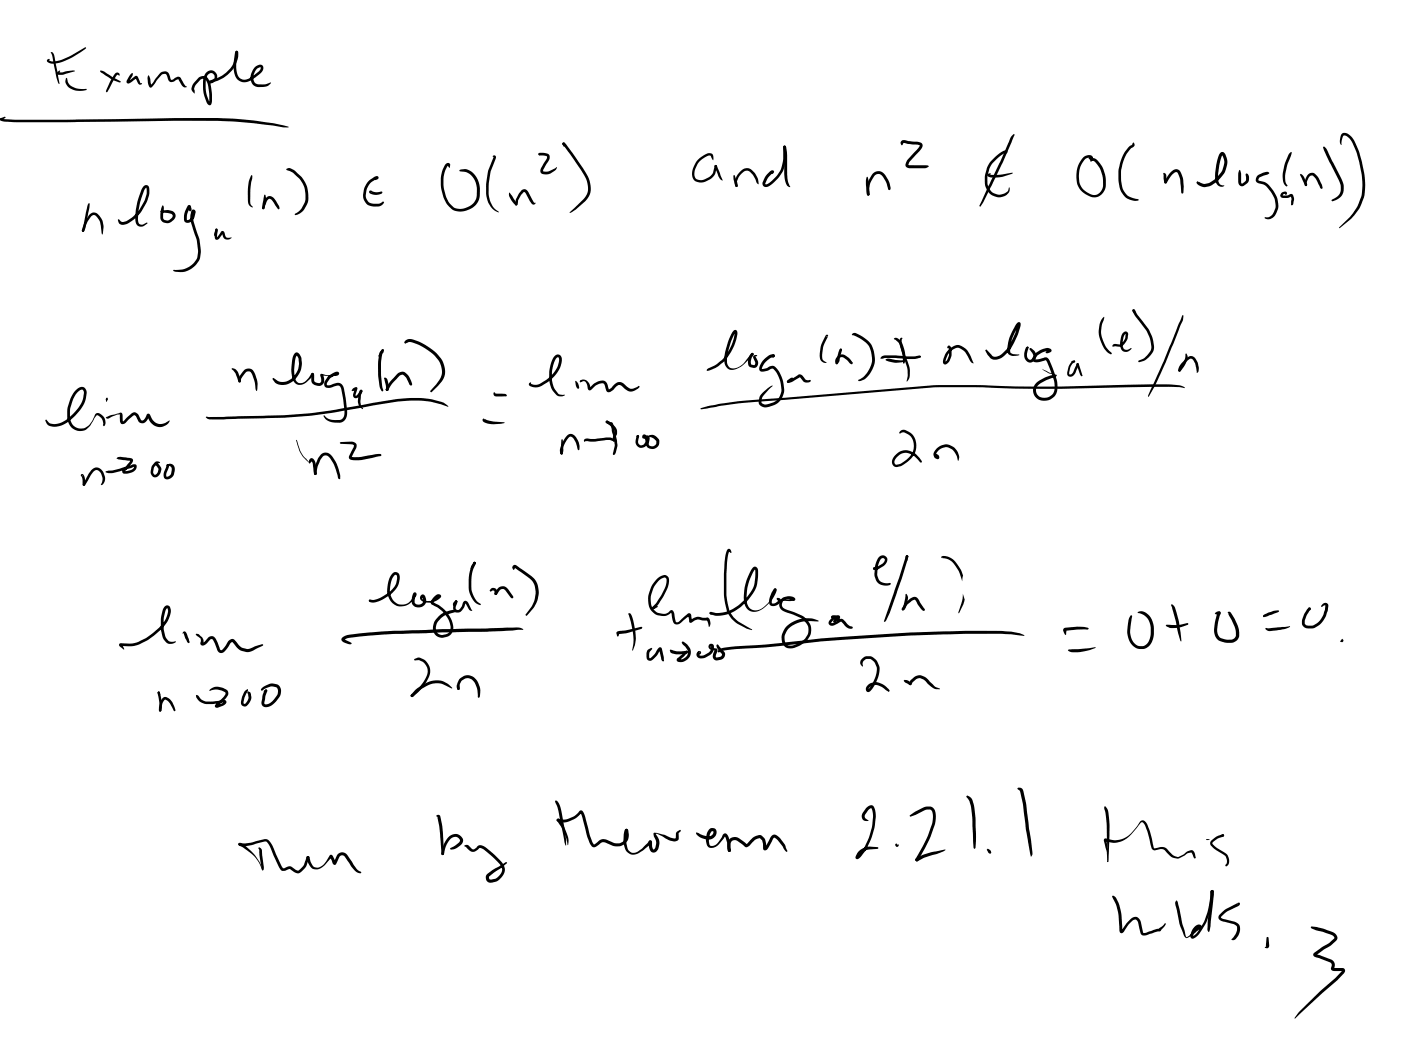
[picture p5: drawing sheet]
<svg xmlns="http://www.w3.org/2000/svg" width="108mm" height="81mm" viewBox="0 0 108 81" stroke-linecap="round" stroke-linejoin="round" font-family="sans-serif">
<g fill="#000">
<path d="M0 9.1l1.2 .1 10.5-.1a52.6 52.6 0 0 1 7.8 .2l1.6 .2 1.1 .3h-.4l-3.3-.4a60.7 60.7 0 0 0-6.8-.1l-10.5 .1h-1l-.2-.1zM0 9.1l.4-.1-.3 .3zM3.6 4.6l.2-.1v.1a1.1 1.1 0 0 0 1.1 0l1.7-1v.1l-.9 .6a2.51 2.51 0 0 1-1.9 .6l-.2-.2zM3.9 4.1l.2-.1 .1 .3 .4 2.2-.3-.5-.3-1.6zM4.4 5.6l.2-.2-.1 .3v-.1l1.3-.1-.6 .1a.89 .89 0 0 1-.8 .1zM5.1 6l.1 .3a.84 .84 0 0 0 .7 .5l.8 .1-.7 .1a.94 .94 0 0 1-1-.7zM6.9 16.5l.4-.1 .3 .2a1.26 1.26 0 0 1 .4 .9l-.1 .6-.2-1.1-.3-.4h-.2l-.5 .5-.2 .7h-.2l.3-.8zM6.8 15.7h.1v.3l-.3 1.5-.2 .4-.1-.1zM7.7 5.5h.3l1.3 .8h-.1l-.6-.2zM8.9 5.7l.2-.1 .1 .2h-.2l-.8 1.3v-.2zM11.1 14.4l.2-.1 .2 .2a1.81 1.81 0 0 1-.2 1.2 2.87 2.87 0 0 1-1.8 1.6 .34 .34 0 0 1-.4-.2v-.2l.4 .2a1.49 1.49 0 0 0 .9-.6 3.8 3.8 0 0 0 .9-1.6v-.4l-.2 .2a5.4 5.4 0 0 0-.5 2.3l.1 .2 .2 .1 .5-.1-.3 .2-.2 .1-.3-.1-.1-.2a4.8 4.8 0 0 1 .4-2.5zM10.1 5.7l.1-.1v.1l-.3 .6 .6-.5 .1 .1 .2 .5h.1a.15 .15 0 0 1-.2 .1 .15 .15 0 0 1-.1-.2l-.2-.3h.1l-.2 .2a.33 .33 0 0 1-.5 .1z"/>
<path d="M11.4 5.8l.2 .2 .1 .6h-.1l.8-1 .4-.1a.57 .57 0 0 1 .3 .6l.1 .1 .5-.3h.1l.6 .8h-.3l-.4-.6-.3 .2h-.3l-.4-.6h-.2l-.5 .5a.5 .5 0 0 1-.5 .5l-.1-.4zM12.4 16.2l.1 .1-.1 .1zM12.5 15.8l.1 .2v.8l.1 .1a.42 .42 0 0 0 .5-.1l.1-.2-.1-.1-.8-.1v-.1l.5-.1 .4 .1 .2 .3v.3a.58 .58 0 0 1-.8 .3 .58 .58 0 0 1-.3-.8zM14.5 15.8h.1l.1 .2a.15 .15 0 0 1 .1 .2 .15 .15 0 0 1-.3 0v-.2h.1l-.2 .5v.5l.3-.2 .2-.5v.1a2.23 2.23 0 0 0 .3 1.6l.2 .4 .1 .9a1.61 1.61 0 0 1-2.1 1.6l-.1-.1h.2a1.67 1.67 0 0 0 1.7-.9l.1-.6-.2-.9a3.4 3.4 0 0 1-.4-1.9v-.2a.19 .19 0 0 1 .3-.1 .19 .19 0 0 1 0 .3v.2a.47 .47 0 0 1-.3 .4 .47 .47 0 0 1-.5-.1v-.1a1.61 1.61 0 0 1 .3-1.1zM15.3 6a.57 .57 0 0 1 .6-.1 .57 .57 0 0 1 .3 .6l.1 1.3a.23 .23 0 0 1-.1 .3 .23 .23 0 0 1-.3-.3 2.25 2.25 0 0 1 0-2.2 .48 .48 0 0 1 .5-.1 .48 .48 0 0 1 .3 .4v.2l-.2 .2a.32 .32 0 0 1-.4 0l.4-.3v-.2l-.2-.2-.3 .2a2.65 2.65 0 0 0 .1 2.1v-.6l-.1-.7-.2-.5h-.3l-.4 .4-.1 .3v.4l-.2-.2v-.5zM18.2 3.9a.57 .57 0 0 1 .1 .8 2.58 2.58 0 0 1-1.5 1.5l-.7 .2a.3 .3 0 0 1 .4-.3l.9-.5a1.96 1.96 0 0 0 .7-1.1l.1-.4zM16.6 17.6h.1a.51 .51 0 0 1-.1 .6l-.1-.1zM16.6 17.6a.16 .16 0 0 1 .2 .1 .16 .16 0 0 1 0 .2l-.1 .4 .3-.3a.17 .17 0 0 1 .1-.2 .17 .17 0 0 1 .2 .2l.1 .3h.4a.37 .37 0 0 1-.3 .2 .37 .37 0 0 1-.3-.3l-.1-.2h.1l-.5 .5a.25 .25 0 0 1-.2-.4zM18.1 4l.1-.1 .1 .1-.1 .7a1.18 1.18 0 0 0 .4 1.4h.3l.3-.1 .8-.5 .1-.3-.3 .1-.2 .4a.51 .51 0 0 0 .3 .8l1-.1a.68 .68 0 0 1-.6 .3h-.4a.71 .71 0 0 1-.5-1.1l.1-.2a.62 .62 0 0 1 .7-.4l.1 .1a.43 .43 0 0 1-.2 .5l-.8 .6a.86 .86 0 0 1-.9 0 .86 .86 0 0 1-.4-.9zM19.3 13.5h.1l-.1 1.1v1l.2 .4h-.1a.5 .5 0 0 1-.3-.5v-1.3zM20.5 15.2l.3-.1 .3 .1 .4 .9h-.1l-.4-.6-.2-.2-.2 .2-.2 .6h-.2l.2-.6zM20.2 16h.1v.1h-.1z"/>
<path d="M20.4 15h.1v.4l-.1 .6-.1 .1-.1-.1zM22 13.1l.3-.2 .1 .1 .8 .6a2.17 2.17 0 0 1 .4 2.2l-.4 .5a.45 .45 0 0 1-.5 .2l.5-.4 .2-.4a1.98 1.98 0 0 0-.4-2l-.5-.4zM28.5 14.7l.2 .1-.1 .1v-.2l.4 .1h.4a.49 .49 0 0 1-.5 .2l-.4-.1zM28.4 13.9l.4-.2a.18 .18 0 0 1 .2-.2 .18 .18 0 0 1 .1 .3l-.2 .1v-.1l.1-.1v.1l-.4 .3a1.39 1.39 0 0 0-.4 1v.2a.56 .56 0 0 0 .6 .4h.4l.3-.2 .1 .1-.3 .3h-.5a.92 .92 0 0 1-.7-1.3zM34.3 12.6h.2h.2v.3l-.2-.2v.1a2.66 2.66 0 0 0 .5 3.2 1.28 1.28 0 0 0 1.7-.9v-.6a1.24 1.24 0 0 0-1.2-1.3h-.1l.1-.1a1.27 1.27 0 0 1 1.5 1.3v.7a1.44 1.44 0 0 1-2.4 .8 2.95 2.95 0 0 1-.3-3.3zM38 12a.17 .17 0 0 1 .2 0 .17 .17 0 0 1 0 .3 5.4 5.4 0 0 0-.6 2.6l.2 .7a1.32 1.32 0 0 0 .6 .7v.1a1.3 1.3 0 0 1-.8-.8 4.7 4.7 0 0 1 0-2.5l.5-1zM39.2 14.9l.6 .8v.1a.93 .93 0 0 1-.6-.7zM40.2 14.7l.2-.1 .2 .1 .5 .9h.2l-.1 .1-.1 .1-.1-.1-.6-.9-.5 .6v.4h-.2l.1-.5zM41.5 11.8h.6l.2 .2v.3l-.5 .9h.5l.6-.3-.1 .2-.4 .3a.49 .49 0 0 1-.8-.2l.1-.2 .5-.9-.7-.2zM41.5 11.8l.3 .1-.2 .1zM43.4 11h.1v.2h-.1zM43.4 11l.1 .1v.2l-.2-.2z"/>
<path d="M43.4 11h.1l.1 .1 1.5 2.2a1.67 1.67 0 0 1 0 2.2l-.7 .6-.5 .3 1-1a1.48 1.48 0 0 0 .1-2l-1.6-2.2zM53.8 12.3l.1-.1a1.17 1.17 0 0 1 .8-.4 .35 .35 0 0 1 .2 .5l-.1-.3h-.2a1.28 1.28 0 0 0-.9 1.8l.4 .1 .6-.3 .2-.3 .2-.5v-.1l.1 .1-.1 .5a1.13 1.13 0 0 1-.7 .7 .73 .73 0 0 1-1-.2 .73 .73 0 0 1 0-.9zM55.1 12.7l.1 .1 .5 1.1a.5 .5 0 0 1-.4-.6zM56.6 13.5l.2 .6v.2v.1l-.2-.1-.1-.5zM57.1 13.2a.6 .6 0 0 1 .9-.1 1.32 1.32 0 0 1 .4 .9v.2l-.4-.8-.3-.2h-.2l-.6 .4-.1 .4v.3v.1l-.1-.1a1.13 1.13 0 0 1 .4-1.1zM60.4 11.2h.1l.1 .1a2.91 2.91 0 0 1-1 2.8 .55 .55 0 0 1-.8 .2 .9 .9 0 0 1 .3-.8l.1-.2a.2 .2 0 0 1 .2-.2 .2 .2 0 0 1 .2 .2l-.1 .1v-.2v.1l-.3 .4-.2 .4 .1 .1a2.49 2.49 0 0 0 1.2-2.7zM60.4 11.2h.1v.2h-.1zM60.4 11.2l.2 .1v.4l.1 1.8 .1 .7a.09 .09 0 0 1 .1 .1 .09 .09 0 0 1-.1 .1l-.2-.2-.1-.4zM67.2 13.4a.6 .6 0 0 1 1 .1l.4 .7a.31 .31 0 0 1-.1 .5l-.5-1.1-.3-.2-.2 .1a1.68 1.68 0 0 0-.5 1.3v.2a.26 .26 0 0 1-.2-.4 2.01 2.01 0 0 1 .4-1.2zM66.8 13.6l.2 1.2a.14 .14 0 0 1 0 .2 .14 .14 0 0 1-.2 0l-.1-1.1zM69.5 10.8h.2l1 .1 .4 .2a.64 .64 0 0 1-.4 .7l-.6 .6-.1 .3h1.4l.2 .1-.3 .2h-1.2a.33 .33 0 0 1-.3-.3 .33 .33 0 0 1 .1-.4l1-1.1-1.3-.2-.1 .2-.1-.2zM76.1 13.4h.2l-.1 .1v-.1l.7 .1 1.1-.2-.7 .3-.5 .1-.6-.1-.1-.1z"/>
<path d="M76.5 12.3a1.82 1.82 0 0 1 1-.7l.1 .1-.1 .1v-.1v.1a2.11 2.11 0 0 0-1 .8l-.2 .3-.2 .5v.8a.92 .92 0 0 0 .6 .7 .92 .92 0 0 0 1-.2l.1-.3v.4a1.05 1.05 0 0 1-1.2 .3 1.05 1.05 0 0 1-.7-1v-.6l.1-.5zM78 10.5l.1-.2 .1 .1-1.8 3.9-.9 1.6v-.1zM83.5 12.1l.2-.1a.31 .31 0 0 1 .4 0 .31 .31 0 0 1 0 .4h-.1v-.2h-.3a1.77 1.77 0 0 0 0 2.6 .74 .74 0 0 0 .8 .2 .74 .74 0 0 0 .5-.7 2.14 2.14 0 0 0-.7-1.9l-.3-.1a.1 .1 0 0 1-.1-.1 .11 .11 0 0 1 .2-.1l.3 .1a2.35 2.35 0 0 1 .8 2.3 .95 .95 0 0 1-.7 .7 .95 .95 0 0 1-1-.3 1.97 1.97 0 0 1 0-2.8zM87 11.3l.2-.1 .1-.2 .1 .2-.2 .2a2.45 2.45 0 0 0-.8 1.7 2.45 2.45 0 0 0 .4 1.9l1 .4a1.36 1.36 0 0 1-1.6-1.6 3.4 3.4 0 0 1 .8-2.5zM89.6 13.4l.1-.1 .2 .2v.6a.28 .28 0 0 1-.2-.4zM90.2 13.3l.4-.3 .4 .3a2.44 2.44 0 0 1 .2 1.5l-.1 .1-.1-.1a2.8 2.8 0 0 0-.2-1.4l-.2-.1h-.1l-.6 .8h-.2v-.1zM94 11.8l.2-.1a1.26 1.26 0 0 1 0 1.8 1.57 1.57 0 0 1-1.6 .9l-.3-.2-.1-.2h.1l.3 .1a.74 .74 0 0 0 .8-.1 1.54 1.54 0 0 0 .8-2l-.2 .7-.1 1.1a.39 .39 0 0 0 .3 .5h.1a.11 .11 0 0 1-.1 .1 .11 .11 0 0 1-.1 0l-.3-.2a1.18 1.18 0 0 1-.2-1l.2-.9zM95.5 13.1l.1 .3 .1 .8 .3-.3v-.4a.17 .17 0 0 1 .2-.1 .17 .17 0 0 1 0 .3v.1a.71 .71 0 0 1-.5 .6l-.2-.2a1.55 1.55 0 0 1 0-1.1zM96.9 13.5l.6-.2h.3l-.8 .4v.2h.1a1.93 1.93 0 0 1 1.4 1.8v.3l-.2 .4a.59 .59 0 0 1-.9 .4l.1-.1a.51 .51 0 0 0 .6-.3l.2-.4a1.99 1.99 0 0 0-.8-1.7l-.4-.2a.34 .34 0 0 1-.3-.2 .34 .34 0 0 1 .1-.4zM98.7 14.9l.3-.1h.2l-.1 .2-.1-.1-.2 .2 .8-.1 .1 .3-.1 .5h-.1v-.7l-.3 .2-.4-.1-.2-.1zM99.4 11.8h.1v.2a2.66 2.66 0 0 0-.4 2.2l.1 .1-.1 .1a.95 .95 0 0 1-.2-1.1l.1-.8zM100.2 13.4l.3 .3 .2 .4v.2h-.1l-.4-.8z"/>
<path d="M100.8 13.4l.2-.1a.55 .55 0 0 1 .6 .4l.3 .6v.2h-.2l-.3-.7-.3-.3-.3 .2-.1 .3v.3a.19 .19 0 0 1-.2-.1 .19 .19 0 0 1 0-.2zM100.6 14.2h.1v.1h-.1zM101.9 11.4l.2-.1 .1 .2 1.2 2.3a1.11 1.11 0 0 1-.7 1.7l-.1-.1 .3-.1a.96 .96 0 0 0 .3-1.4zM103.4 10.3l.1-.1a1.01 1.01 0 0 1 1 .9 7.3 7.3 0 0 1 .6 4.1 3.9 3.9 0 0 1-1 1.7l-.8 .6h-.1a5.7 5.7 0 0 0 1.4-1.6 4 4 0 0 0 .2-2.8l-.3-1.4-.5-1-.2-.2-.3-.1-.1 .8a.75 .75 0 0 1 0-.9zM3.5 32.4l.1-.1 .3 .3a1.51 1.51 0 0 0 1.4-.4 2.44 2.44 0 0 0 1.2-2l-.2-.2a1.33 1.33 0 0 0-.7 1l-.2 .5v.6a.86 .86 0 0 0 1.2 .9 1.75 1.75 0 0 0 .7-1l.2-.2a.72 .72 0 0 1 .6 1h-.1l-.1-.1a.67 .67 0 0 0-.3-.7h-.2l-.4 .8-.3 .3a1.01 1.01 0 0 1-1.5-1 2.76 2.76 0 0 1 .7-2.1l.4-.2a.43 .43 0 0 1 .4 .6 3.1 3.1 0 0 1-2.5 2.5 .58 .58 0 0 1-.6-.3zM6.3 36.6a.43 .43 0 0 1 .3 .6l-.1 .2h-.1l-.1-.7 .1-.1-.1 .1zM7.1 36.2a.54 .54 0 0 1 .5-.2 .54 .54 0 0 1 .4 .5l.1 .2a.39 .39 0 0 1-.3 .6l.1-.5-.2-.4-.3-.2-.4 .3-.4 .9h-.2v-.1zM9 35.3l.3-.1 .7 .1a.2 .2 0 0 1 .2 .1 .2 .2 0 0 1 0 .2l-.6 .7 .6-.2 .1-.2 .1 .1-1 .3a1.6 1.6 0 0 1-1.3 .1l2-.6a.27 .27 0 0 1 .4 .1 .27 .27 0 0 1-.1 .4l-.6 .2a.29 .29 0 0 1-.4-.1l.1-.2 .6-.7-1-.1-.1-.1zM8.2 32.1l1.1-.3 .1 .1 .1 .6 .6-.6a.39 .39 0 0 1 .4-.1 .39 .39 0 0 1 .3 .4l.1 .2h.1l.4-.5 .3 .3a.86 .86 0 0 0 1.4 .2 .86 .86 0 0 1-.9 .5 .86 .86 0 0 1-.7-.6l-.1-.2h.1l-.3 .4-.1 .1h-.3l-.5-.6-.7 .7a.22 .22 0 0 1-.4-.2v-.6l-.2 .1-.7 .3-.1-.1zM12 35.7h.1v.1h-.1zM12 35.7h.1v.2zM11.9 35.6h.2h.2l-.4 .4-.1 .4 .1 .2 .2-.2 .1-.2-.2-.4a.15 .15 0 0 1 .1-.1 .15 .15 0 0 1 .2 .1l.1 .3v.4l-.3 .2-.3 .1-.2-.4 .1-.5z"/>
<path d="M12.9 35.8h.1v.1l-.1 .1zM12.9 35.8a.18 .18 0 0 1 .2 .1 .18 .18 0 0 1-.1 .2l-.2 .4v.2h.2l.2-.2v-.5l-.3-.2 .2-.1a.41 .41 0 0 1 .4 .6l-.1 .3-.2 .2-.3 .1h-.2l-.1-.4zM15.9 32.1l4.6-.1a40.3 40.3 0 0 0 8.2-1l2.6-.3h1.8a2.52 2.52 0 0 1 1.3 .5l.1 .1-1.4-.4h-1.8l-5.8 .9a33.1 33.1 0 0 1-5.1 .4l-4.2 .1h-.2l-.1-.1zM17.8 28.4h.3l.2 .2 .2 .8h-.1l-.3-.6zM18.8 28.5l.3-.1a.44 .44 0 0 1 .5 .2 1.99 1.99 0 0 1 .2 1.5l-.1-.1-.1-.7-.3-.7h-.2l-.2 .1-.3 .5-.1 .2a.18 .18 0 0 1-.1 0 .18 .18 0 0 1 0-.2zM22.7 27.2a.4 .4 0 0 1 .4 .1 .4 .4 0 0 1 .1 .4 1.53 1.53 0 0 1-1.9 1.8l-.3-.3 .1-.1 .5 .3a1.41 1.41 0 0 0 1.3-1.9l-.1-.1-.1 .9a1.12 1.12 0 0 0 .3 1.2h.1a1.12 1.12 0 0 0 .9-.8l.2 .1v.1l-.6 .6-.3 .1a.63 .63 0 0 1-.8-.7v-1.2zM23.9 35.3a.34 .34 0 0 1 .4 .5l.1 .8a.31 .31 0 0 1-.3-.5l-.1-.6h.1l-.2 .2h-.1zM22.8 33.9l.4 1 .7 .8-.8-.8zM24 28.8h.2v.5l.1 .1 .4 .1v-.3a.2 .2 0 0 1 0-.3 .2 .2 0 0 1 .2-.1 .97 .97 0 0 0 1 0l.1 .1-.6 .3-.2 .5h.2l.6-.2 .4 .2 .1 .2 .2 1.7a.72 .72 0 0 1-.5 1l-.9-.2-.4-.4h.1l.4 .3 .4 .1 .5-.1 .2-.2v-.4l-.2-1.8-.2-.2-.4 .1a.45 .45 0 0 1-.7-.1v-.1a1.18 1.18 0 0 1 1-1 .19 .19 0 0 1 .1 .3 .19 .19 0 0 1-.3 .1h-1l.1-.1 .1 .2v.4l-.2 .2h-.3l-.3-.1-.2-.1zM24.7 35a.57 .57 0 0 1 .9 .2 2.49 2.49 0 0 1 .6 1.6l-.1 .1-.1-.1a3.5 3.5 0 0 0-.6-1.6 .32 .32 0 0 0-.6 0l-.1 .3-.3 .7a.25 .25 0 0 1-.2 .4 2.1 2.1 0 0 1 .5-1.6zM26.2 34.1l.9-.1 .3 .2 .1 .3-.4 .7h.7l1.4-.2 .2 .1-.7 .2-1.3 .2a.31 .31 0 0 1-.4 0 .31 .31 0 0 1-.1-.4l.4-.8zM27.2 30v-.1a.16 .16 0 0 1 .2-.1 .16 .16 0 0 1 .1 .2l-.1 .5 .4-.4h.1v.1l-.3 .4-.2 .1-.2-.1v-.2l.2-.5v.1l-.2 .1h-.1z"/>
<path d="M27.8 30.1h.1v.1h-.1zM27.8 30.1h.1l-.1 .9 .1 .5-.2-.2-.1-.3v-.7zM29.4 26.9a.11 .11 0 0 1 .2 .1 .14 .14 0 0 1-.2 .2l-.1 .2-.2 .1zM29.4 27l.1-.1 .1 .1-.2 1v.9l.1 1.2v.1l-.3-.4-.1-1.4a2.24 2.24 0 0 1 .2-1.3zM29.6 29.1a.59 .59 0 0 1 .4 .7l-.1 .3h-.1l-.2-1zM30.6 28.8a.49 .49 0 0 1 .6-.1l.3 .3 .2 .7-.1-.1-.3-.5-.3-.2-.2 .1-.5 .5-.4 .6h-.2v-.1l.2-.4zM31.2 26.2l.2-.1a3.6 3.6 0 0 1 2.8 2.1l.1 .5-.1 .4-.5 .6-.5 .5v-.1l.7-.8a1.69 1.69 0 0 0-.9-2.3l-.3-.2a2.21 2.21 0 0 0-1.2-.4l-.3 .1-.1-.1zM37.2 32.3l.1-.1 .7 .3 .9 .1-.9 .1a.78 .78 0 0 1-.8-.3zM38 30.3l.1-.1 .1 .1 .7 .1 .2 .1h-.1h-.8h-.1zM42.7 27.4l.3-.1a.47 .47 0 0 1 .2 .8 2.58 2.58 0 0 1-2.1 1.7 .21 .21 0 0 1-.3-.1 .21 .21 0 0 1 .1-.2v.1h.5a2.86 2.86 0 0 0 1.6-1.4l.1-.5-.1-.2a.97 .97 0 0 0-.4 .9l-.1 .8a1.67 1.67 0 0 0 .5 1.1l.5 .2a.54 .54 0 0 1-.6-.1 1.91 1.91 0 0 1-.6-1.8l.2-.7zM43.7 33.6l.3-.2 .3 .2a1.28 1.28 0 0 1 .3 1v.1h-.1l-.1-.6-.3-.4h-.2l-.2 .2a1.35 1.35 0 0 0-.3 1l-.1 .1a.32 .32 0 0 1-.1-.5l.2-.5zM43.2 34.9l.1-.1v.2h-.1z"/>
<path d="M43.3 33.9h.1v.8l-.1 .3a.17 .17 0 0 1-.1-.1 .17 .17 0 0 1 0-.2zM44.4 29.3l.2 .3v.3l-.1 .1-.1-.3zM44.7 29.3l.2-.1 .3 .1 .2 .3 .1 .3h-.1a1.46 1.46 0 0 1 .9-.6h.2l.2 .2 .2 .5 .5-.4 .3-.2 .3 .1 .6 .5 .6-.3 .1 .1-.4 .3-.3 .1-.3-.1-.5-.4h-.1l-.7 .5a.26 .26 0 0 1-.3-.3l-.1-.3-.2-.1-.5 .2-.3 .2a.2 .2 0 0 1-.2 .2 .2 .2 0 0 1-.1-.3l-.2-.4h-.2l-.2 .1zM44.7 29.3l.1 .1-.1 .1v-.1zM44.7 29.4v-.1l.1 .1-.1 .1zM45 33.9l2-.2 .4 .2-.1 .1-.5-.1-1 .1h-.7zM46.7 32.4h.1v.2h-.1zM46.7 32.4l.5 .2 .1 .4 .3 1.3-.1 .6-.2 .2-.1-.1 .2-.7-.4-1.6h.1l-.4-.1zM46.7 32.4h.1l.2 .1 .5 .5v.4l-.1 .4a.13 .13 0 0 1 0 .2 .13 .13 0 0 1-.2-.1l.1-.7-.6-.6zM49.1 33.6l.1-.1v.2h-.1zM49.1 33.6h.1v.5l.2 .2 .2-.1 .1-.1-.1-.4 .4-.1v.7a.34 .34 0 0 0 .6-.2v-.1l-.6-.4 .1-.1h.2l.3 .2 .2 .2v.3a.51 .51 0 0 1-.5 .4 .51 .51 0 0 1-.5-.4l.1-.5-.2 .1a.17 .17 0 0 1-.2-.1 .17 .17 0 0 1 .2-.2 .17 .17 0 0 1 .1 .1l.1 .3v.3a.48 .48 0 0 1-.6 .3 .48 .48 0 0 1-.3-.6zM54 31.4l1.4-.3 1.4-.2 15.1-1.2 9.8 .1 8.3-.2 .9 .1 .4 .2-2.6-.1-7 .2-9.8-.2-14.7 1.3-3.2 .4z"/>
<path d="M56.5 25.5a.21 .21 0 0 1 .3 0 .21 .21 0 0 1 0 .3 3.6 3.6 0 0 1-1.7 2.6l-.4 .1h-.3l.1-.1 .8-.4a3.6 3.6 0 0 0 1.3-2.3v-.1h.1l-.4 .7-.2 .6a1.23 1.23 0 0 0 .1 1.4 1.02 1.02 0 0 0 1.2-.5l.5-.6h.1v.2l-.8 .8a.87 .87 0 0 1-1.2 .1 1.48 1.48 0 0 1-.1-1.4l.2-.7zM57.9 27.2h.1l.1 .1-.2 .5v.3h.2l.1-.1-.2-.5 .1-.1h.3l-.2 .1 .2 .3a.36 .36 0 0 1 0 .4 .36 .36 0 0 1-.4 .1l-.3-.1-.1-.2 .1-.5zM59.3 27.5l.3-.2a.14 .14 0 0 1 0 .2 .14 .14 0 0 1-.2 0zM58.9 27.7a.78 .78 0 0 1 .8-.4v.2l-.3 .1-.3 .2-.4 .6 .6-.2a.39 .39 0 0 1 .5 .2 2.05 2.05 0 0 1 .2 2.6l-.4 .2-.5 .2a.48 .48 0 0 1-.6-.5l.1-.5 .9-.7-.7 .8-.1 .5 .3 .2 .6-.2a1.08 1.08 0 0 0 .6-1 2.15 2.15 0 0 0-.6-1.6l-.4 .1a.45 .45 0 0 1-.7 0l.1-.4zM60.7 29.3h.1h-.1l.8-.4a.26 .26 0 0 1 .4 .1l.2 .3h.4a.36 .36 0 0 1-.7 0l-.2-.2-.7 .4a.13 .13 0 0 1-.2 0 .13 .13 0 0 1 0-.2zM60.7 29.3l.3-.2 .2 .1-.5 .3-.1-.1zM63.6 25.8h.2v.1l-.1 .1v-.1h.1l-.4 .8-.1 .7a.45 .45 0 0 0 .4 .5 .5 .5 0 0 1-.5-.2 .5 .5 0 0 1 0-.5l.1-.6zM64.5 27.5a.48 .48 0 0 1 .6-.1l.4 .3 .2 .3a.44 .44 0 0 1-.5-.3l-.2-.2h-.3l-.1 .2-.1 .2v.1a.28 .28 0 0 1-.2-.2 .28 .28 0 0 1 .2-.3zM64.7 26.9h.2l-.1 .1zM64.7 26.9h.2l-.2 .8a.33 .33 0 0 1-.3 .3zM65.7 25.7h.1a1.93 1.93 0 0 1 1.4 2.8 1.2 1.2 0 0 1-1 .9l-.1-.1 .1-.1a1.78 1.78 0 0 0 1-1.2v-.5a1.9 1.9 0 0 0-1.5-1.7zM67.9 27.5l.3-.1h.8l.9 .1 1-.1 .1 .1-.4 .2h-.7l-.9-.1h-1.1z"/>
<path d="M68.2 27.7l.3-.1 1.3 .2-.3 .1-.5 .1zM68.9 26.1a.5 .5 0 0 1 .7 .5l.2 .8-.2 .6-.1-.7a1.32 1.32 0 0 0-.5-1.1zM69.4 33.2l.3-.1a1.38 1.38 0 0 1 .9 1.3 1.38 1.38 0 0 1-.8 1.3l-.4 .2-.4 .1-.2-.1-.1-.3a1.11 1.11 0 0 1 1.5-.8 1.6 1.6 0 0 1 .8 .7v.1h-.1a1.56 1.56 0 0 0-1-.7 .95 .95 0 0 0-1 .6v.2l.2 .1a1.45 1.45 0 0 0 1.1-2.1l-.5-.4-.4 .1zM69.4 26.1h.1v.4l.3 1a2.3 2.3 0 0 1 .3 1.6l-.2 .3v-.9l-.6-1.9zM70.8 27.5l.1-.1 .1 .1-.1 .1zM70.8 27.5h.1h-.1zM72.2 34.6l.1-.1a1 1 0 0 1 .9-.2 1 1 0 0 1 .7 1.2l-.2-.4a.98 .98 0 0 0-.7-.6h-.4l-.3 .2-.2 .3 .2 .2-.1 .1-.2-.3h.1l.3 .2a.2 .2 0 0 1-.2 .2 .2 .2 0 0 1-.2-.2 .51 .51 0 0 1 .2-.6zM73 26.7a.25 .25 0 0 1 .3 0 .25 .25 0 0 1 0 .3 .97 .97 0 0 1-.5 1.1 .29 .29 0 0 1-.2-.2 .29 .29 0 0 1 .1-.3 1.26 1.26 0 0 1 1.2-1l.3 .1a1.58 1.58 0 0 1 .7 1.1l.1 .2-.2-.1-.5-.8-.5-.3-.4 .2-.3 .2-.3 .7 .2-.2 .1-.3v-.6h-.1zM76 26.9l.5 .6 .5-.1a2.6 2.6 0 0 0 1-1.2l.4-1.2h.1a3.7 3.7 0 0 0-.7 2l.1 .2 .1 .1h.5l-.4 .1a.42 .42 0 0 1-.5-.3 3.7 3.7 0 0 1 .8-2.2 .22 .22 0 0 1 .3 .1 .22 .22 0 0 1-.1 .2l-.4 1.1a2.03 2.03 0 0 1-1.5 1.4 .67 .67 0 0 1-.6-.4l-.2-.3zM79.1 26.7l.2 .1h-.2zM79.1 26.8h.1v.1zM79.1 26.8h.1l-.1 .6 .2 .3h.2l.1-.3-.3-.6 .4 .2 .1 .2a.49 .49 0 0 1-.4 .7 .49 .49 0 0 1-.5-.7z"/>
<path d="M80.3 28.4l.8 .4h-.3zM79.8 27.2l.3-.2a.61 .61 0 0 1 .9 0v.1l-.2 .1h-.2l.2-.3v.2l-.1-.1-.4 .2-.4 .2-.2 .3 .7-.1a.34 .34 0 0 1 .5 .2l.5 1.3a1.21 1.21 0 0 1-.6 1.7 .84 .84 0 0 1-1.1-.4 .84 .84 0 0 1 .4-1.1l.5-.2 .8-.2-.1 .2a2.52 2.52 0 0 0-1.3 .6 .66 .66 0 0 0 .2 .9 .66 .66 0 0 0 .9-.3 1.45 1.45 0 0 0 .1-1.1l-.6-1.4-.9 .1a.29 .29 0 0 1-.2-.2 .29 .29 0 0 1 .2-.3zM82.5 27.9l.2-.1h.1v.1zM82.7 27.8h.1v.1zM82.5 27.9l.3-.1-.3 .5-.1 .6 .3-.2 .2-.6 .1-.1 .1 .1-.3 .7-.4 .2-.1-.1-.1-.2 .1-.5zM83 28h.1v.1l-.1 .1zM83 28h.1l.3 .9v.1l-.2-.1zM85 24.5l.1-.1-.1 .3a2.14 2.14 0 0 0 .7 2.5l-.1 .1a2.06 2.06 0 0 1-.6-2.8zM86.5 25.7l.3-.2 .1 .2v.4l-.1 .2-.4 .4h-.6a.12 .12 0 0 1-.1-.2 .12 .12 0 0 1 .2 0h.4h.1l.3-.4v-.4l-.1 .3v.8l.2 .2 .4-.2a.46 .46 0 0 1-.7 .3l-.1-.3-.1-.4zM87.3 23.9h.2v.3l-.2-.2zM87.3 23.9h.1l.9 1.3a2.11 2.11 0 0 1 .5 2l-.2 .2a.96 .96 0 0 1-.9 .4l.5-.3a1.21 1.21 0 0 0 .3-1.7l-.2-.4-.9-1.1-.1-.3zM91.4 27.6l.3-.2 .3 .2 .3 .4v.6l-.1 .1-.1-.7-.2-.3-.1-.1-.6 .5-.3 .5a.57 .57 0 0 1 .2-.7z"/>
<path d="M90.8 28.5h.1v.1h-.1zM91.1 24.3h.1l-.1 .4-1.3 3.2-.8 1.9-.5 .8zM91.4 27.2a1.28 1.28 0 0 1-.5 1.4l-.1-.1 .4-.6zM9.2 49.6h.9l.5-.1 .7-.4 .9-.6a1.7 1.7 0 0 0 .7-1.6l-.1 .1-.2 .6v.8l.1 .6 .2 .3a.57 .57 0 0 0 .7 .1 .53 .53 0 0 1-.8 0l-.3-.3-.1-.5v-.9l.1-.6a.34 .34 0 0 1 .2-.4 .34 .34 0 0 1 .4 .1 1.78 1.78 0 0 1-.8 1.8l-.9 .7-.7 .4-.8 .1h-.6l.1-.1 .1 .4-.3-.3zM12.5 53.8l.2-.1h.2a1.2 1.2 0 0 1 .6 1v.1h-.1l-.3-.6-.4-.3-.1 .2-.1 .4a.23 .23 0 0 1-.2 .3l-.1-.1a1.27 1.27 0 0 1 .3-.9zM12.2 53.3l.1 .1v.1l-.2-.1zM12.1 53.4l.2-.1 .1 .4 .1 .6-.1 .5a.17 .17 0 0 1-.2-.1 .17 .17 0 0 1 .1-.2zM12.2 53.3h.1l.1 .2-.2-.1zM14.1 48.7h.1l.2 .1 .2 .7v.1l-.3-.4-.1-.4h-.1zM15.1 48.8l.5 .3 .1 .3-.1 .2 .5-.5h.4l.5 1 .3-.2 .3-.5a.3 .3 0 0 1 .5-.1l.5 .6 .4 .1 1.2-.4 .1 .1-1.2 .6-.6-.2-.6-.6-.3 .4a.63 .63 0 0 1-.6 .4l-.2-.1-.4-.9h-.2l-.2 .2a.34 .34 0 0 1-.2 .2 .34 .34 0 0 1-.4-.1v-.4l-.3-.3zM15.1 53.6h.2l.3 .3a2.55 2.55 0 0 0 1.5 0l.3 .1a.28 .28 0 0 1 0 .3 .28 .28 0 0 1-.3 .1l-.4 .1a.17 .17 0 0 1-.2-.1 .17 .17 0 0 1 .2-.2l.6-.5 .1-.3-.7-.3-.5 .1v-.1a1.05 1.05 0 0 1 1.3 .1l.1 .2-.1 .2-.8 .8v-.1l.6-.2-.6 .1a1.42 1.42 0 0 1-1.4-.2zM19.1 53.3l.2 .1h-.1z"/>
<path d="M18.9 53.2l.2-.1-.3 1v.1h.1a.68 .68 0 0 0 .2-.7v-.1l.1-.1 .1 .2a.85 .85 0 0 1-.4 .9h-.2l-.1-.2v-.5zM20.3 53.2l.2-.1 .1 .1-.1 .1zM20.2 53l.7-.3h.4l.2 .1a.98 .98 0 0 1-.4 1.4 .57 .57 0 0 1-.9 .1v-.7a.36 .36 0 0 1 .4-.5l-.2 1.1h.2l.4-.2a.97 .97 0 0 0 .4-.8l-.1-.2-.2-.1-.6 .1-.3 .2-.1-.1zM26.4 49.1l.6-.2a145.3 145.3 0 0 1 12-.5h1l.3 .1-2.8 .2-4.6 .1a46 46 0 0 0-6 .3l-.4 .2v-.1l.6 .4h-.1l-.4-.1a.26 .26 0 0 1-.2-.1 .26 .26 0 0 1 0-.3zM28.4 46.2l.2 .1-.1 .1zM30.3 44.2l.2-.1 .2 .1 .1 .4a1.65 1.65 0 0 1-.8 1.3 2.04 2.04 0 0 1-1.4 .5l-.2-.1v-.1h.2a1.16 1.16 0 0 0 .9-.3l.5-.3a1.31 1.31 0 0 0 .6-1.2l-.2-.1a1.41 1.41 0 0 0 .4 2.3 .93 .93 0 0 0 1.1-.8h.1l-.1 .6 .2 .2h.2l.3-.1v-.2l-.1-.3h.1l-.1 .2 .2 .1a.95 .95 0 0 0 1.1-.4v.1l-.4 .4a2.36 2.36 0 0 1 1.5 2.1l-.2 .4-.6 .2a.8 .8 0 0 1-.7-.5 .8 .8 0 0 1 .2-.9 1.82 1.82 0 0 1 1.6-.7l.1 .1-.2 .1a1.78 1.78 0 0 0-1.4 .8l-.1 .3a.5 .5 0 0 0 .5 .6h.3a.51 .51 0 0 0 .3-.6 2.3 2.3 0 0 0-1.4-1.7l-.1-.1 .1-.3a.45 .45 0 0 1 .7-.3 .83 .83 0 0 1-.8 .5 .79 .79 0 0 1-.8-.2v-.2a.22 .22 0 0 1 .2-.2 .22 .22 0 0 1 .2 .3 .58 .58 0 0 1-.7 .7 .58 .58 0 0 1-.3-.9 .17 .17 0 0 1 .1-.3 .17 .17 0 0 1 .2 .2l-.3 .5a1.11 1.11 0 0 1-1.4 .3 1.11 1.11 0 0 1-.6-1.3l.2-.6zM32 53.2a2.34 2.34 0 0 1 2.2-.7l.6 .5a1.94 1.94 0 0 0-2.6 .3l-.4 .4h-.1v-.1zM31.7 53.5l.1 .1v.1h-.1zM31.9 50.8l.4-.1a1.16 1.16 0 0 1 .5 1.9l-.5 .6-.5 .5-.2-.1 .1-.1a2.62 2.62 0 0 0 1.2-2l-.3-.5-.3-.1h-.3zM35.1 46.3h.1l-.3 .4a.31 .31 0 0 1 .2-.4zM35.1 46.3h.1v.1h-.1zM35.4 52.3a.84 .84 0 0 1 1.4 .3 1.23 1.23 0 0 1 .1 1.2l-.3-1.1-.3-.4h-.4l-.3 .1-.2 .3v.4h-.1l-.1-.4z"/>
<path d="M35.1 46.3h.1l-.1 .5 .1 .2 .2-.1 .3-.4a.22 .22 0 0 1 .2-.2 .22 .22 0 0 1 .2 .2l.2 .4a.09 .09 0 0 1 .1 .1 .09 .09 0 0 1-.1 .1 .09 .09 0 0 1-.1-.1l-.3-.5-.3 .5-.3 .2a.37 .37 0 0 1-.3-.2 .37 .37 0 0 1-.1-.4zM35.2 52.7l.2 .2a.12 .12 0 0 1 0 .2 .12 .12 0 0 1-.2-.1zM36.5 43.3h.1l.1 .1-.4 .5zM36.5 43.3h.1l.1 .1a3.1 3.1 0 0 0-.4 2 1.57 1.57 0 0 0 .8 1.2h-.1a1.71 1.71 0 0 1-.9-2l.1-.7zM37.8 45.4l.2-.1 .2 .1 .1 .4h-.2v-.3l-.3 .1-.1-.1zM38.4 45.3l.2-.1a.48 .48 0 0 1 .5 .2l.4 .5v.2h-.1l-.6-.7h-.2l-.3 .4h-.2v-.1zM39.5 43.6h.3l1 .7a1.52 1.52 0 0 1 .7 1.5l-.1 .5-.2 .5-.6 .7-.1-.1 .6-1 .2-.9a1.2 1.2 0 0 0-.6-1l-1-.8-.1 .2-.1-.2zM47.5 48.7l1.9-.4 .1 .1-1.2 .4-.6 .1v-.1l-.1 .3-.1-.3zM48.4 47.3h.1a4 4 0 0 1 .4 2.4l-.2 .4 .1-.4a6.4 6.4 0 0 0-.4-2.3zM49.9 50.1l.3-.2 .1 .1-.3 .3 .1 .4 .3-.3 .2-.3a.21 .21 0 0 1 .2-.2 .21 .21 0 0 1 .2 .1l.2 .8a.12 .12 0 0 1-.2 .1 .12 .12 0 0 1-.1-.2l-.1-.7 .1 .1-.5 .6-.2 .2h-.3l-.1-.5zM50.6 44.6l.2-.1a.46 .46 0 0 1 .6-.1 .46 .46 0 0 1 .1 .6 4.8 4.8 0 0 1-1.1 1.9h-.1v-.2a3.1 3.1 0 0 0 1.1-2.1l-.2-.1a1.39 1.39 0 0 0-.9 1l-.1 .3a1.04 1.04 0 0 0 1.1 1.5l.3-.2a.27 .27 0 0 1 .3 0 .27 .27 0 0 1 .1 .3l.1 .5 .1 .1 .8-.7a.2 .2 0 0 1 .2 0 .2 .2 0 0 1 .1 .3v.3l-.1-.1 .5-.3 .9 .1 .1 .3v.3l-.1 .1-.1-.5-.8-.1-.5 .3-.2-.6 .1 .1-.9 .6a.39 .39 0 0 1-.4-.5l-.1-.4-.1 .1a1.13 1.13 0 0 1-1.3-.1 1.13 1.13 0 0 1-.4-1.2l.3-.8zM50.3 46.8h.1v.1h-.1z"/>
<path d="M50.3 46.7h.4l-.3 .2-.1-.1zM51.6 50.1l.1-.1 .5 .2 .7-.1 .1 .1-.1 .2h-.7a.5 .5 0 0 1-.6-.3zM52.6 49.5l.3 .1 .2 .3a.73 .73 0 0 1-.1 .9 .73 .73 0 0 1-.9 .1l.1-.2 .5-.4 .3-.1v.1l-.3 .3-.4 .3v-.1h.3a.53 .53 0 0 0 .4-.7l-.4-.5zM53.8 50.2a.15 .15 0 0 1 .2-.1 .15 .15 0 0 1 0 .3 .15 .15 0 0 1-.2-.1v-.1h.1l-.1 .1 .1 .2h.4l.4-.3 .1-.4v.1l.5 .1-.1 .6h.3l.1-.2-.4-.5v-.2h.1l.6 .7-.1 .2-.2 .2-.4 .1-.2-.1-.1-.3 .2-.4 .1 .1-.5-.2-.1-.1 .1-.2 .1-.1 .2 .1v.3l-.1 .3-.2 .2-.4 .2h-.4l-.2-.2zM54.7 47.2h.1v.1h-.1zM58 43.7a.25 .25 0 0 1 .3 0 .25 .25 0 0 1 .1 .3 3.4 3.4 0 0 1-2.4 3.4h-.8l-.5-.2 .1-.1 .4 .1a2.65 2.65 0 0 0 1.9-.8l.3-.2a2.54 2.54 0 0 0 .8-2.3h-.1a3.4 3.4 0 0 0-.4 2.9 .83 .83 0 0 0 1.3-.2 1.91 1.91 0 0 0 .6-1.2 .2 .2 0 0 1 .2 .1 .2 .2 0 0 1 0 .2 1.94 1.94 0 0 1-1.9 1.4 1.09 1.09 0 0 1-.6-1.3 3.9 3.9 0 0 1 .7-2.1zM54.7 47.2h.1l.1 .1h-.2zM55.4 50.1l.7-.2 2.1-.2a145.2 145.2 0 0 1 19-1.1l1.4 .2 .3 .2h-.4a59 59 0 0 0-8.3 0 117 117 0 0 0-10.3 .8l-3.6 .3-1 .2zM56.1 42.3h.1l.2 .3h-.1l-.2-.1h.1v.1a10.8 10.8 0 0 0-.2 3.1l.2 1.3 .1 .3 .6 .6 1.1 .6h-.1a3 3 0 0 1-1.6-.9l-.2-.4a6.9 6.9 0 0 1-.3-2.9l.1-1.4zM59.6 45.4l.1-.1 .1 .1-.3 .7v.4h.2l.2-.1 .1-.1-.2-.2h.1a.25 .25 0 0 1 .3 .2 .25 .25 0 0 1-.2 .3l-.2 .1a.39 .39 0 0 1-.5-.1 .39 .39 0 0 1 0-.5zM59.8 46.1h.1l.4 .1 .8-.1v.1h-.3h-.4l-.2 .4a.49 .49 0 0 0 .6 .4l1 .4a1.2 1.2 0 0 1 .6 1.6 1.88 1.88 0 0 1-1.3 1 .66 .66 0 0 1-.9-.7 1.58 1.58 0 0 1 1.5-1.6 1.56 1.56 0 0 1 1.4 .2h-.1a2.33 2.33 0 0 0-2.4 .8l-.2 .4 .1 .4 .2 .2h.5a1.53 1.53 0 0 0 1-.8l.1-.6-.3-.4-.3-.3-.9-.3a.72 .72 0 0 1-.8-.8l.3-.4 .4-.2a.35 .35 0 0 1 .5 .4h-1zM64.1 47.5l.2-.1 .2 .2-.1 .2h-.1v-.2l.1 .1h-.1a.16 .16 0 0 1-.2-.1 .16 .16 0 0 1 0-.1z"/>
<path d="M64.1 47.5h.3l.2 .1-.3 .4-.1-.2 .2-.2v.1h-.1a.17 .17 0 0 1-.2-.1 .17 .17 0 0 1 0-.1zM64.2 47.9l.1-.1 .1 .1-.1 .1zM64.1 47.6l.2-.1a.25 .25 0 0 1 .3-.1 .25 .25 0 0 1 .1 .3l-.2 .2v-.4l.1 .1-.3 .1-.3 .3 .9-.3 .5 .5 .3 .1a.21 .21 0 0 1-.2 .2 .21 .21 0 0 1-.2-.1l-.5-.5-.1 .1a.56 .56 0 0 1-.8 .1v-.2zM66.4 50.8l.3-.2a.74 .74 0 0 1 .8 .3 1.92 1.92 0 0 1-.4 2.3l-.2 .1-.2-.1a.46 .46 0 0 1 .4-.6 1.26 1.26 0 0 1 1.4 .5l.1 .1-.1 .1-.6-.4-.4-.1-.4 .1-.2 .2 .2-.2a1.61 1.61 0 0 0 .3-1.9l-.3-.2h-.4l-.2 .2v.4l-.2-.3zM67.3 43.7h.1v.2h-.1zM67.7 42.9l.4-.1 .3 .3-.2 .4-.4 .3a.36 .36 0 0 1-.5 0l.7-.4 .2-.3-.1-.1h-.2l-.2 .5-.1 .8 .1 .3a.84 .84 0 0 0 .9 .4 .56 .56 0 0 1-.8 0l-.3-.2-.1-.5v-.7zM69.8 46.4l.4-.3 .4-.1 .2 .2 .5 .8a.16 .16 0 0 1-.2 .1 .16 .16 0 0 1-.1-.2l-.5-.7-.6 .4-.2 .4h-.2v-.1zM69.6 52.5l.1-.1 .3 .1 .2 .1v.2h-.1zM69.8 42.8l.2 .1-.1 .4-.1-.3zM69.8 45.8l.2 .3-.3 .8a.11 .11 0 0 1-.1 .1 .11 .11 0 0 1-.1-.1zM69.8 42.8h.1l.1 .1-.1 .1zM69.8 42.8h.2v.1l-.5 1.7-.9 2.6-.4 .7h-.1z"/>
<path d="M70.2 52.4l.3-.2a.84 .84 0 0 1 1.2 .3l.3 .4 .4 .2-.5-.1-.7-.6-.3-.1-.3 .1-.5 .4-.1-.1zM72.5 42.9h.1a1.33 1.33 0 0 1 1.4 .9 1.22 1.22 0 0 1 .1 1 2.38 2.38 0 0 0-1.1-1.7l-.4-.1zM74.2 45.7a.77 .77 0 0 1 0 .9l-.4 .6 .3-.9zM82 48.4l1-.1h.5l.4 .1-.1 .1h-1.7v.4l-.2-.3zM82.3 50.1l2.1-.2-.4 .2a2.01 2.01 0 0 1-1.7 0zM87.1 47.4h.1v.1a2.4 2.4 0 0 0 .1 1.9l.2 .3 .3 .1 .4-.1 .3-.3a1.51 1.51 0 0 0-.7-2.2h-.1a.38 .38 0 0 1 .6 0 1.69 1.69 0 0 1-.1 2.8 1.19 1.19 0 0 1-1.3-1.5l.1-.7zM89.8 48.2l.1-.1 .9 .1 .7-.2 .1 .1-.5 .2-.5 .1h-.5zM90.2 46.6h.1l.2 .1 .2 .5 .2 .8 .1 1.4zM93.7 47.2l.1-.1a.13 .13 0 0 1 .2 .1 .13 .13 0 0 1-.1 .1h-.2h-.1zM93.9 47.1h.1l.1 .1-.2 .7a1.34 1.34 0 0 0 0 1.1l.4 .2a.89 .89 0 0 0 .8 0l.1-.2v-.6l-.6-1.2a.12 .12 0 0 1 .2-.1 .12 .12 0 0 1 .1 .1l.5 1 .1 .5a.75 .75 0 0 1-1.1 .8l-.6-.2a1.42 1.42 0 0 1-.2-1.5zM97.4 47.4l.8-.3h.4l-1.1 .4h-.2zM97.3 47.4h.2v.1h-.2z"/>
<path d="M97.5 48.4l1.9-.1-.4 .2-1.2 .1h-.2l-.1-.1zM100.8 46.8h.2v.2h-.2zM100.8 46.8h.1a.24 .24 0 0 1-.1 .4l-.2 .6-.1 .3 .2 .1h.5a1.61 1.61 0 0 0 .9-1.2v-.3l-.3 .1v-.1l.1-.2h.3l.2 .2-.2 .8a1.67 1.67 0 0 1-1 .9h-.6a.51 .51 0 0 1-.2-.7zM103.3 49.3l.1-.1 .1 .1a.14 .14 0 0 1-.1 .2 .14 .14 0 0 1-.2-.1zM18.4 65l.9-.1 1-.2a.57 .57 0 0 1 .7 .5l.8 1.7 .5-.1 .7 .3 .4-.4 .2-.6 .1-.1 .1 .1-.3 .8a.61 .61 0 0 1-.7 .4l-.5-.3-.4 .1a.34 .34 0 0 1-.4-.3l-.9-1.9-.2-.1-.7 .2a2.19 2.19 0 0 1-1.3 .2zM18.4 65h.2v.1h-.2zM20 65.3l.2 .2 .1 1.3-.1 .3-.2-1.2-.1-.6zM18.4 65h.2a4 4 0 0 1 1.7 2h-.1a3 3 0 0 0-1.5-1.7l-.3-.2zM23.7 66a.18 .18 0 0 1 .1 0 .18 .18 0 0 1 .1 .2l.3 .6a.73 .73 0 0 0 .9-.4l.4-.5 .1 .1 .3 .5h-.2l.2-.5a.47 .47 0 0 1 .9-.1l.7 1.1 .4 .2-.1 .1-.5-.2-.9-1.2-.2 .1-.4 .6h-.1l-.1-.1-.2-.4 .2-.1-.5 .6a.72 .72 0 0 1-.8 .4 .72 .72 0 0 1-.6-.6zM33.7 62.8l.2 .1 .2 .7 .1 2v.2l-.1 .1-.1-.1-.1-2-.2-.8-.1-.1zM34.6 64.5l.3-.2a.52 .52 0 0 1 .6 .1 .52 .52 0 0 1 0 .7l-.4 .3-.4 .1v-.2l.6-.3 .1-.2-.2-.3-.5 .1a2 2 0 0 0-.5 1.2l-.1 .1-.1-.1a2.2 2.2 0 0 1 .6-1.3zM34.1 65.7h.1v.2h-.2z"/>
<path d="M35.8 65.2l.3-.1 .4 .4 .4-.4h.2a4.9 4.9 0 0 1 1.6 1.4 .94 .94 0 0 1-.5 1.4l-.4 .1-.3-.1a.41 .41 0 0 1 .1-.6l1.4-.9v.1l-1.3 1.1 .1 .2 .4-.1 .4-.4 .1-.4a4.2 4.2 0 0 0-1.5-1.5l-.2-.1-.4 .3h-.2zM42.8 61.7a.34 .34 0 0 1 .4 .4l.3 1.8 .1 1.3-.6-2.8zM42.9 63.1h.4a1.57 1.57 0 0 0 1.4-.6 .25 .25 0 0 1 .2 0 .25 .25 0 0 1 .1 .3l.5 1.6 .2 .5 .1 .2v-.1a.76 .76 0 0 1 1.1-.2l.5 .2a.69 .69 0 0 0 .8-.4v-.7h.2l.1 .5a.92 .92 0 0 1-1.5 .7l-.6-.2-.6 .4a.41 .41 0 0 1-.4-.4l-.7-2.3h.1a1.85 1.85 0 0 1-1.6 .8l-.2-.1zM42.9 63.1l.2 .1v.1l-.2-.1zM42.9 63.1h.1l.2 .1a2.67 2.67 0 0 1 .6 1.9l-.3-.8-.6-1h.1h-.1zM48.2 63.9h.1l.1 .1-.1 .1h.1l-.1 .7a.86 .86 0 0 0 .3 .9h.2l.3-.1 .4-.2 .5-.6h.2l-.1 .3-.6 .5-.5 .2h-.4a.96 .96 0 0 1-.6-1zM50.4 64.2h.2l1.5 .4v-.5l.3-.2 .1 .1-.2 .2v.5l-.2 .1-.6-.1-.9-.4h-.1v-.1l.2 .3a.95 .95 0 0 1 0 .9l-.1 .2-.3 .1-.2-.1-.1-.2v-.5l.1-.1 .1 .1 .1 .5 .2-.1 .1-.4zM53.7 64.1l.5 .3h.4l.3-.1 .1-.2h-.2l-.1 .1-.1 .5 .1 .4 .1 .1a.7 .7 0 0 0 .6-.4l.3-.5a.27 .27 0 0 1 .4 0 .27 .27 0 0 1 .1 .3l.1 .9-.1 .1-.1-.1-.2-1.1-.1 .2a1.15 1.15 0 0 1-1.1 .7l-.2-.1-.1-.2 .1-.7a.4 .4 0 0 1 .2-.5 .4 .4 0 0 1 .5 .2 .69 .69 0 0 1-.4 .7 .69 .69 0 0 1-.7-.1l-.4-.3zM56.2 64.6a.61 .61 0 0 1 .8 .1l.6 .4h-.1l.6-.6 .5-.1 .4 .3v.7l-.1-.1 .5-.8 .1-.2h.2l.4 .3 .4 .4 .2 .6h-.1h-.1l-.6-.9-.2-.2-.5 .9a.2 .2 0 0 1-.2 .1 .2 .2 0 0 1-.2-.1l-.1-.6-.2-.2-.3 .1-.4 .4a.33 .33 0 0 1-.4 .1l-.7-.4h-.3a.67 .67 0 0 0-.1 .7v.1a.39 .39 0 0 1-.3-.6zM56.1 65.4h.2v.2h-.2zM66.8 62.2a.36 .36 0 0 1 .5-.1 .36 .36 0 0 1 .1 .4l.1 .5a6 6 0 0 1-.8 2.5l-.3 .5a.24 .24 0 0 1-.2 .2 .24 .24 0 0 1-.3-.1 1.1 1.1 0 0 1 1.1-.9l.7 .1-1.1 .2-.3 .3-.2 .3-.1-.1 .5-.5a5.4 5.4 0 0 0 .7-2l.1-.7-.2-.5-.2 .1-.3 .5 .1 .1 .2 .3-.3-.1-.2-.1v-.4zM69 65.1v-.1l.2 .1a.1 .1 0 0 1 .1 .1 .11 .11 0 0 1-.2 .1z"/>
<path d="M70.1 62.8l1.1-.6h.6a.81 .81 0 0 1 .3 1l-.5 1.5-.9 1.6h-.1l-.1-.1 .9-1.6 .4-1a1.16 1.16 0 0 0-.1-1.2h-.3l-1.2 .5zM70.6 66.2l.1-.1h-.1a4.3 4.3 0 0 1 2-.6h.3l-.7 .3-1 .3-.5 .3-.1-.1zM70.6 66.2h.1v.1h-.2zM74.4 61.4l.2-.1a.99 .99 0 0 1 .5 1l.1 2.2v.8l-.1 .1-.1-.1-.1-1.7a3.7 3.7 0 0 0-.3-2zM76.1 65.4l.2 .1a.14 .14 0 0 1 .1 .1 .14 .14 0 0 1-.1 .2 .14 .14 0 0 1-.2-.2l-.1-.1zM78.4 60.8l.2-.1 .2 .1 .3 1.1 .5 3.8-.2 .3-.4-2.1-.2-1.9-.2-1zM85.1 62.1l.3 .4a16.1 16.1 0 0 1 0 3.7v.2l-.1-2.9-.2-1.3zM85.1 64.6l.5 .1a1.86 1.86 0 0 0 2-1l.4-.5a.42 .42 0 0 1 .4 .4l.5 1.8 .8-.1 .7 .6 .3 .1 1-.5a.38 .38 0 0 1 .4 .5v.1a.21 .21 0 0 1-.2-.1 .21 .21 0 0 1 0-.2l-.1-.1h-.2l-.9 .5-.5-.2-.6-.6-.8 .1-.1-.1-.5-1.8-.1-.2h-.2a3.3 3.3 0 0 1-1.7 1.5h-.4l-.6-.1h.1l.1 .8v.8zM85.7 69.1v-.1a2.13 2.13 0 0 1 .7 1.8l.1 .9h-.1l.4-.5a.82 .82 0 0 1 .8-.5l.3 .3 .2 .9 1.2-.3 .5-.5a.25 .25 0 0 1-.2 .4l-.2 .3-1.4 .3-.1-.2-.2-.9-.2-.1-.5 .3-.3 .5a.2 .2 0 0 1-.2 .2 .2 .2 0 0 1-.2-.2l-.1-.9a3.5 3.5 0 0 0-.5-1.7zM90.6 69.4h.1l.1 .2 .6 2.6 .3-.2 .7-.7v.2l-.3 .2-.2 .4 .2-.1a5 5 0 0 0 1.2-3.3v-.1h.2v.2a4.6 4.6 0 0 1-1.5 3.5 .24 .24 0 0 1-.3-.1 .24 .24 0 0 1 .1-.3l.1-.3 .3-.3a.2 .2 0 0 1 .3 0 .2 .2 0 0 1-.1 .3l-.9 .7a.21 .21 0 0 1-.3-.2l-.3-.9-.3-1.5zM93.3 68.6h.2v.3l-.3 2.8a.1 .1 0 0 1-.1 .1 .1 .1 0 0 1-.1-.1zM94 64.3h.2l.1 .1-.1 .1z"/>
<path d="M93.3 64.8l.5-.4 .5-.1v.2l-.5 .1-.4 .4 .3 .3 .6 .4a.74 .74 0 0 1 .4 .9l-.1 .1a.11 .11 0 0 1-.2-.1 .11 .11 0 0 1 .1-.1l-.1-.5-1.1-.9-.1-.1zM94.1 64.3h.2v.1h-.1zM94.1 70.3l.4-.3 .8-.4 .1 .1v-.1h.1v.1l-.1 .1-.9 .4-.4 .5 .2 .1 .9 .2a.54 .54 0 0 1 .3 .8l-.3 .6a.14 .14 0 0 1-.2 .1 .14 .14 0 0 1-.1-.2l.3-.4 .1-.5-.2-.2-.7-.2a.37 .37 0 0 1-.4-.1 .37 .37 0 0 1-.1-.4zM97.6 72.2h.1l.1 .7a.18 .18 0 0 1-.1 .2 .18 .18 0 0 1-.2-.1l.1-.1zM101 71.4l1 .2 .8 .3 .2 .2a.31 .31 0 0 1-.1 .4l-1.5 1.1v-.1l1.3 .5 .1 .3v.4l-.1-.1h.7a.23 .23 0 0 1 .2 .1 .23 .23 0 0 1-.1 .3l-3.7 3.5 .3-.5 3.4-3.2h-.6a.3 .3 0 0 1-.3-.1 .3 .3 0 0 1 0-.4l-.1-.1-1.1-.4a.21 .21 0 0 1-.2-.2 .21 .21 0 0 1 .1-.2l1.1-.7 .4-.4-.2-.3-1.2-.3-.3-.2z"/>
<circle cx=".1" cy="9.2" r=".09"/>
<circle cx="6.4" cy="17.8" r=".09"/>
<circle cx="55.1" cy="12.8" r=".09"/>
<circle cx="66.9" cy="15" r=".1"/>
<circle cx="12.9" cy="35.9" r=".1"/>
<circle cx="24.3" cy="36.5" r=".11"/>
<circle cx="29.8" cy="30" r=".11"/>
<circle cx="49.1" cy="33.6" r=".1"/>
<circle cx="59.6" cy="27.4" r=".12"/>
<circle cx="64.8" cy="26.9" r=".08"/>
<circle cx="12.3" cy="54.7" r=".09"/>
<circle cx="36.6" cy="43.4" r=".1"/>
<circle cx="38.2" cy="45.7" r=".1"/>
<circle cx="23.7" cy="66.1" r=".11"/>
<circle cx="85.4" cy="66.4" r=".03"/>
<circle cx="93.4" cy="68.7" r=".12"/>
</g>
<g fill="#000">
<path d="M8.2 30.6l.1 .1h-.1z" fill-rule="evenodd"/>
<path d="M8.2 30.8v-.1l.1 .1-.1 .2z" fill-rule="evenodd"/>
<path d="M8.2 30.7h.1l-.1 .1z" fill-rule="evenodd"/>
<path d="M93 64.7h.1z" fill-rule="evenodd"/>
<path d="M93 64.7h.2z" fill-rule="evenodd"/>
<circle cx="93" cy="64.7" r=".03"/>
</g>
</svg>
